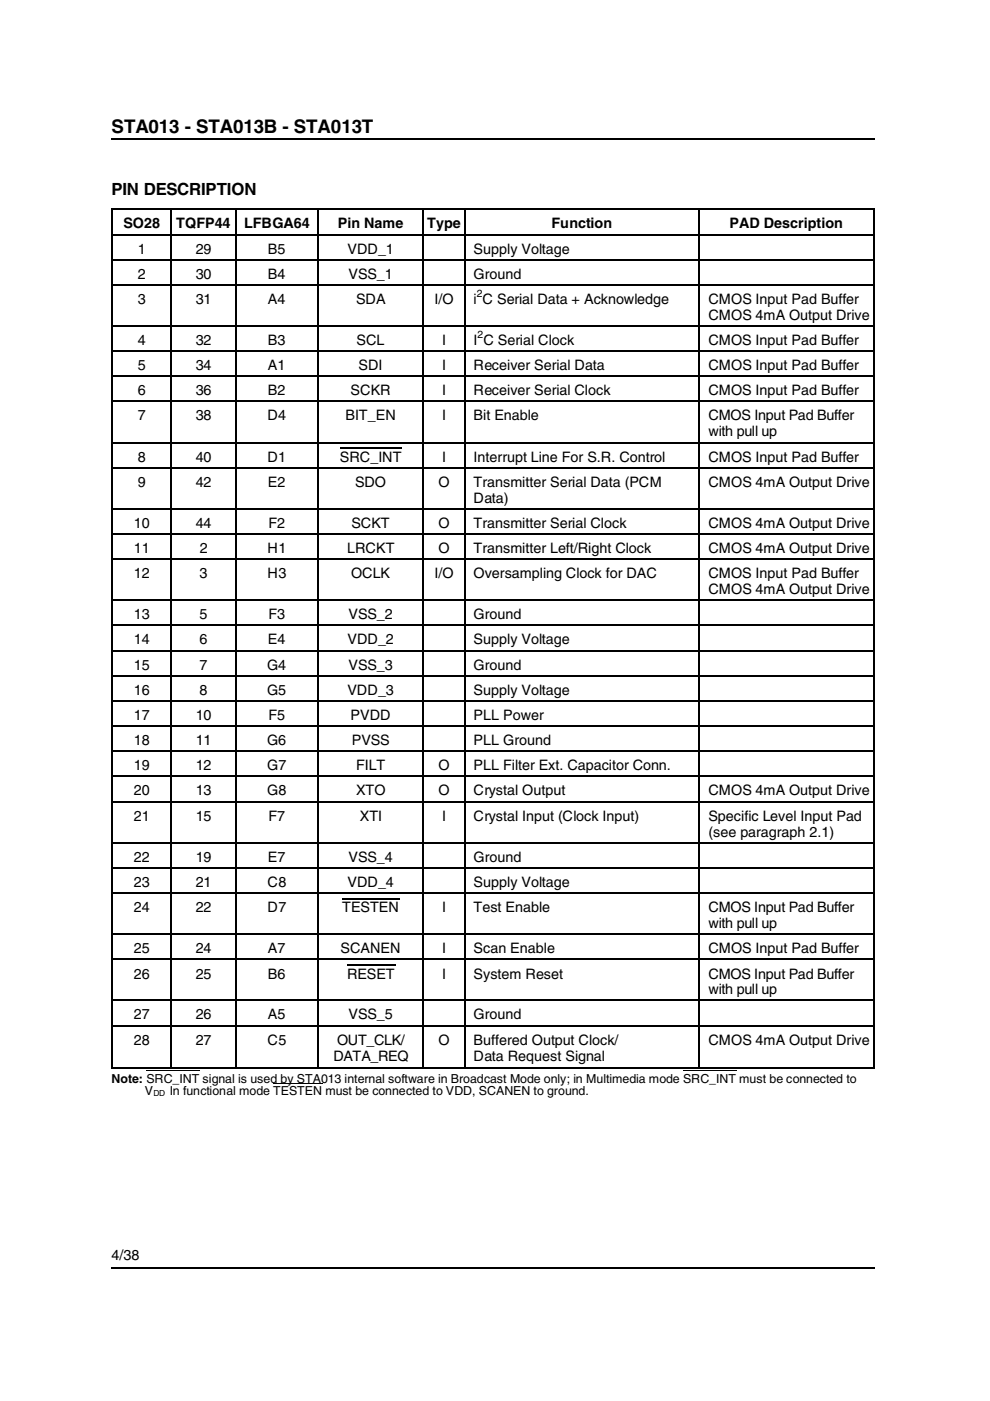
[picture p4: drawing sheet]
<svg xmlns="http://www.w3.org/2000/svg" width="210mm" height="297mm" viewBox="0 0 210 297" stroke-linecap="round" stroke-linejoin="round" font-family="sans-serif">
<defs><g id="words">
<text font-size="4" x="23.6" y="28.2">STA013 - STA013B - STA013T</text>
<text font-size="3.6" x="23.6" y="41.4">PIN DESCRIPTION</text>
<g font-size="3">
<text x="26.2" y="48.4">SO28</text>
<text x="29.2" y="53.7">1</text>
<text x="37.3" y="48.4">TQFP44</text>
<text x="41.5" y="53.7">29</text>
<text x="51.7" y="48.4">LFBGA64</text>
<text x="56.8" y="53.7">B5</text>
<text x="71.6" y="48.4">Pin Name</text>
<text x="73.7" y="53.7">VDD_1</text>
<text x="90.6" y="48.4">Type</text>
<text x="100.4" y="53.7">Supply Voltage</text>
<text x="116.9" y="48.4">Function</text>
<text x="154.7" y="48.4">PAD Description</text>
<text x="29.2" y="59.1">2</text>
<text x="41.5" y="59.1">30</text>
<text x="56.8" y="59.1">B4</text>
<text x="73.9" y="59.1">VSS_1</text>
<text x="100.4" y="59.1">Ground</text>
<text x="29.2" y="64.4">3</text>
<text x="41.5" y="64.4">31</text>
<text x="56.8" y="64.4">A4</text>
<text x="75.5" y="64.4">SDA</text>
<text x="92.1" y="64.4">I/O</text>
<text x="100.4" y="64.4">i C Serial Data + Acknowledge</text>
<text x="150.2" y="64.4">CMOS Input Pad Buffer</text>
<text x="150.2" y="67.8">CMOS 4mA Output Drive</text>
<text x="29.2" y="73.1">4</text>
<text x="41.5" y="73.1">32</text>
<text x="56.8" y="73.1">B3</text>
<text x="75.6" y="73.1">SCL</text>
<text x="93.7" y="73.1">I</text>
<text x="100.4" y="73.1">I C Serial Clock</text>
<text x="150.2" y="73.1">CMOS Input Pad Buffer</text>
<text x="29.2" y="78.5">5</text>
<text x="29.2" y="83.8">6</text>
<text x="41.5" y="78.5">34</text>
<text x="41.5" y="83.8">36</text>
<text x="56.8" y="78.5">A1</text>
<text x="56.8" y="83.8">B2</text>
<text x="74.3" y="83.8">SCKR</text>
<text x="76" y="78.5">SDI</text>
<text x="93.7" y="78.5">I</text>
<text x="93.7" y="83.8">I</text>
<text x="100.4" y="78.5">Receiver Serial Data</text>
<text x="100.4" y="83.8">Receiver Serial Clock</text>
<text x="150.2" y="83.8">CMOS Input Pad Buffer</text>
<text x="150.2" y="78.5">CMOS Input Pad Buffer</text>
<text x="29.2" y="89.1">7</text>
<text x="41.5" y="89.1">38</text>
<text x="56.7" y="89.1">D4</text>
<text x="73.2" y="89.1">BIT_EN</text>
<text x="93.7" y="89.1">I</text>
<text x="100.4" y="89.1">Bit Enable</text>
<text x="150.2" y="89.1">CMOS Input Pad Buffer</text>
<text x="150.2" y="92.5">with pull up</text>
<text x="29.2" y="97.9">8</text>
<text x="41.5" y="97.9">40</text>
<text x="56.7" y="97.9">D1</text>
<text x="72.1" y="97.9">SRC_INT</text>
<text x="93.7" y="97.9">I</text>
<text x="100.4" y="97.9">Interrupt Line For S.R. Control</text>
<text x="150.2" y="97.9">CMOS Input Pad Buffer</text>
<text x="29.2" y="103.2">9</text>
<text x="41.5" y="103.2">42</text>
<text x="56.8" y="103.2">E2</text>
<text x="75.3" y="103.2">SDO</text>
<text x="93" y="103.2">O</text>
<text x="100.4" y="103.2">Transmitter Serial Data (PCM</text>
<text x="100.4" y="106.6">Data)</text>
<text x="150.2" y="103.2">CMOS 4mA Output Drive</text>
<text x="28.4" y="111.9">10</text>
<text x="41.5" y="111.9">44</text>
<text x="56.9" y="111.9">F2</text>
<text x="74.5" y="111.9">SCKT</text>
<text x="93" y="111.9">O</text>
<text x="100.4" y="111.9">Transmitter Serial Clock</text>
<text x="150.2" y="111.9">CMOS 4mA Output Drive</text>
<text x="28.4" y="117.2">11</text>
<text x="42.3" y="117.2">2</text>
<text x="56.7" y="117.2">H1</text>
<text x="73.6" y="117.2">LRCKT</text>
<text x="93" y="117.2">O</text>
<text x="100.4" y="117.2">Transmitter Left/Right Clock</text>
<text x="150.2" y="117.2">CMOS 4mA Output Drive</text>
<text x="28.4" y="122.6">12</text>
<text x="42.3" y="122.6">3</text>
<text x="56.7" y="122.6">H3</text>
<text x="74.4" y="122.6">OCLK</text>
<text x="92.1" y="122.6">I/O</text>
<text x="100.4" y="122.6">Oversampling Clock for DAC</text>
<text x="150.2" y="122.6">CMOS Input Pad Buffer</text>
<text x="150.2" y="126">CMOS 4mA Output Drive</text>
<text x="28.4" y="131.3">13</text>
<text x="42.3" y="131.3">5</text>
<text x="56.9" y="131.3">F3</text>
<text x="73.9" y="131.3">VSS_2</text>
<text x="100.4" y="131.3">Ground</text>
<text x="28.4" y="136.6">14</text>
<text x="42.3" y="136.6">6</text>
<text x="56.8" y="136.6">E4</text>
<text x="73.7" y="136.6">VDD_2</text>
<text x="100.4" y="136.6">Supply Voltage</text>
<text x="28.4" y="142">15</text>
<text x="42.3" y="142">7</text>
<text x="56.6" y="142">G4</text>
<text x="73.9" y="142">VSS_3</text>
<text x="100.4" y="142">Ground</text>
<text x="28.4" y="147.3">16</text>
<text x="42.3" y="147.3">8</text>
<text x="56.6" y="147.3">G5</text>
<text x="73.7" y="147.3">VDD_3</text>
<text x="100.4" y="147.3">Supply Voltage</text>
<text x="28.4" y="152.6">17</text>
<text x="41.5" y="152.6">10</text>
<text x="56.9" y="152.6">F5</text>
<text x="74.3" y="152.6">PVDD</text>
<text x="100.4" y="152.6">PLL Power</text>
<text x="28.4" y="158">18</text>
<text x="41.5" y="158">11</text>
<text x="56.6" y="158">G6</text>
<text x="74.6" y="158">PVSS</text>
<text x="100.4" y="158">PLL Ground</text>
<text x="28.4" y="163.3">19</text>
<text x="41.5" y="163.3">12</text>
<text x="56.6" y="163.3">G7</text>
<text x="75.5" y="163.3">FILT</text>
<text x="93" y="163.3">O</text>
<text x="100.4" y="163.3">PLL Filter Ext. Capacitor Conn.</text>
<text x="28.4" y="168.6">20</text>
<text x="28.4" y="174">21</text>
<text x="41.5" y="168.6">13</text>
<text x="41.5" y="174">15</text>
<text x="56.6" y="168.6">G8</text>
<text x="56.9" y="174">F7</text>
<text x="75.5" y="168.6">XTO</text>
<text x="76.3" y="174">XTI</text>
<text x="93" y="168.6">O</text>
<text x="93.7" y="174">I</text>
<text x="100.4" y="174">Crystal Input (Clock Input)</text>
<text x="100.4" y="168.6">Crystal Output</text>
<text x="150.2" y="174">Specific Level Input Pad</text>
<text x="150.2" y="168.6">CMOS 4mA Output Drive</text>
<text x="150.2" y="177.4">(see paragraph 2.1)</text>
<text x="28.4" y="182.8">22</text>
<text x="41.5" y="182.8">19</text>
<text x="56.8" y="182.8">E7</text>
<text x="73.9" y="182.8">VSS_4</text>
<text x="100.4" y="182.8">Ground</text>
<text x="28.4" y="188">23</text>
<text x="41.5" y="188">21</text>
<text x="56.7" y="188">C8</text>
<text x="73.7" y="188">VDD_4</text>
<text x="100.4" y="188">Supply Voltage</text>
<text x="28.4" y="193.4">24</text>
<text x="41.5" y="193.4">22</text>
<text x="56.7" y="193.4">D7</text>
<text x="72.6" y="193.4">TESTEN</text>
<text x="93.7" y="193.4">I</text>
<text x="100.4" y="193.4">Test Enable</text>
<text x="150.2" y="193.4">CMOS Input Pad Buffer</text>
<text x="150.2" y="196.7">with pull up</text>
<text x="28.4" y="202.1">25</text>
<text x="41.5" y="202.1">24</text>
<text x="56.8" y="202.1">A7</text>
<text x="72.2" y="202.1">SCANEN</text>
<text x="93.7" y="202.1">I</text>
<text x="100.4" y="202.1">Scan Enable</text>
<text x="150.2" y="202.1">CMOS Input Pad Buffer</text>
<text x="28.4" y="207.5">26</text>
<text x="41.5" y="207.5">25</text>
<text x="56.8" y="207.5">B6</text>
<text x="73.6" y="207.5">RESET</text>
<text x="93.7" y="207.5">I</text>
<text x="100.4" y="207.5">System Reset</text>
<text x="150.2" y="207.5">CMOS Input Pad Buffer</text>
<text x="150.2" y="210.8">with pull up</text>
<text x="28.4" y="216.1">27</text>
<text x="28.4" y="221.5">28</text>
<text x="41.5" y="216.1">26</text>
<text x="41.5" y="221.5">27</text>
<text x="56.7" y="221.5">C5</text>
<text x="56.8" y="216.1">A5</text>
<text x="71.5" y="221.5">OUT_CLK/</text>
<text x="73.9" y="216.1">VSS_5</text>
<text x="93" y="221.5">O</text>
<text x="100.4" y="221.5">Buffered Output Clock/</text>
<text x="100.4" y="216.1">Ground</text>
<text x="150.2" y="221.5">CMOS 4mA Output Drive</text>
<text x="70.7" y="224.9">DATA_REQ</text>
<text x="100.4" y="224.9">Data Request Signal</text>
<text x="23.6" y="267.2">4/38</text>
</g>
<g font-size="2.6">
<text x="23.6" y="229.5">Note: SRC_INT signal is used by STA013 internal software in Broadcast Mode only; in Multimedia mode SRC_INT must be connected to</text>
<text x="30.7" y="232.2">V</text>
<text x="36" y="232.2">In functional mode TESTEN must be connected to VDD, SCANEN to ground.</text>
</g>
<g font-size="2.2">
<text x="101.1" y="63">2</text>
<text x="101.3" y="71.7">2</text>
</g>
<text font-size="1.8" x="32.5" y="232.4">DD</text>
</g></defs>
<g fill="none" stroke="#000" stroke-width=".25">
<path d="M23.6 44.3h161.8M23.7 44.2v182.2M23.9 49.7h161.4M23.9 55.1h161.4M36.3 44.4v181.8M50 44.4v181.8M67.4 44.4v181.8M89.8 44.4v181.8M98.5 44.4v181.8M148.3 44.4v181.8M185.4 44.2v182.2M23.9 60.4h161.4"/>
<path d="M23.9 69.1h161.4M23.9 74.5h161.4M23.9 79.8h161.4M23.9 85.1h161.4M23.9 93.8h161.4M23.9 99.2h161.4M72.1 94.9h13.1M23.9 107.9h161.4M23.9 113.2h161.4M23.9 118.6h161.4M23.9 127.3h161.4M23.9 132.6h161.4"/>
<path d="M23.9 138h161.4M23.9 143.3h161.4M23.9 148.6h161.4M23.9 154h161.4M23.9 159.3h161.4M23.9 164.6h161.4M23.9 170h161.4M23.9 178.7h161.4M23.9 184h161.4M23.9 189.3h161.4M23.9 198.1h161.4M72.6 190.5h12.1"/>
<path d="M23.9 203.4h161.4M23.9 212.1h161.4M23.9 217.5h161.4M73.6 204.6h10.2M23.6 226.3h161.8"/>
</g>
<path d="M31.1 227h11.2M57.9 229.7h10.4M144.9 227h11.2" fill="none" stroke="#000" stroke-width=".21"/>
<path d="M23.6 268.9h161.8" fill="none" stroke="#000" stroke-width=".34"/>
<path d="M177.2 262.8h8.2v5.7h-8.2z" fill="#fff"/>
<path d="M23.6 29.4h161.9" fill="none" stroke="#000" stroke-width=".25"/>
<use href="#words"/>
</svg>
